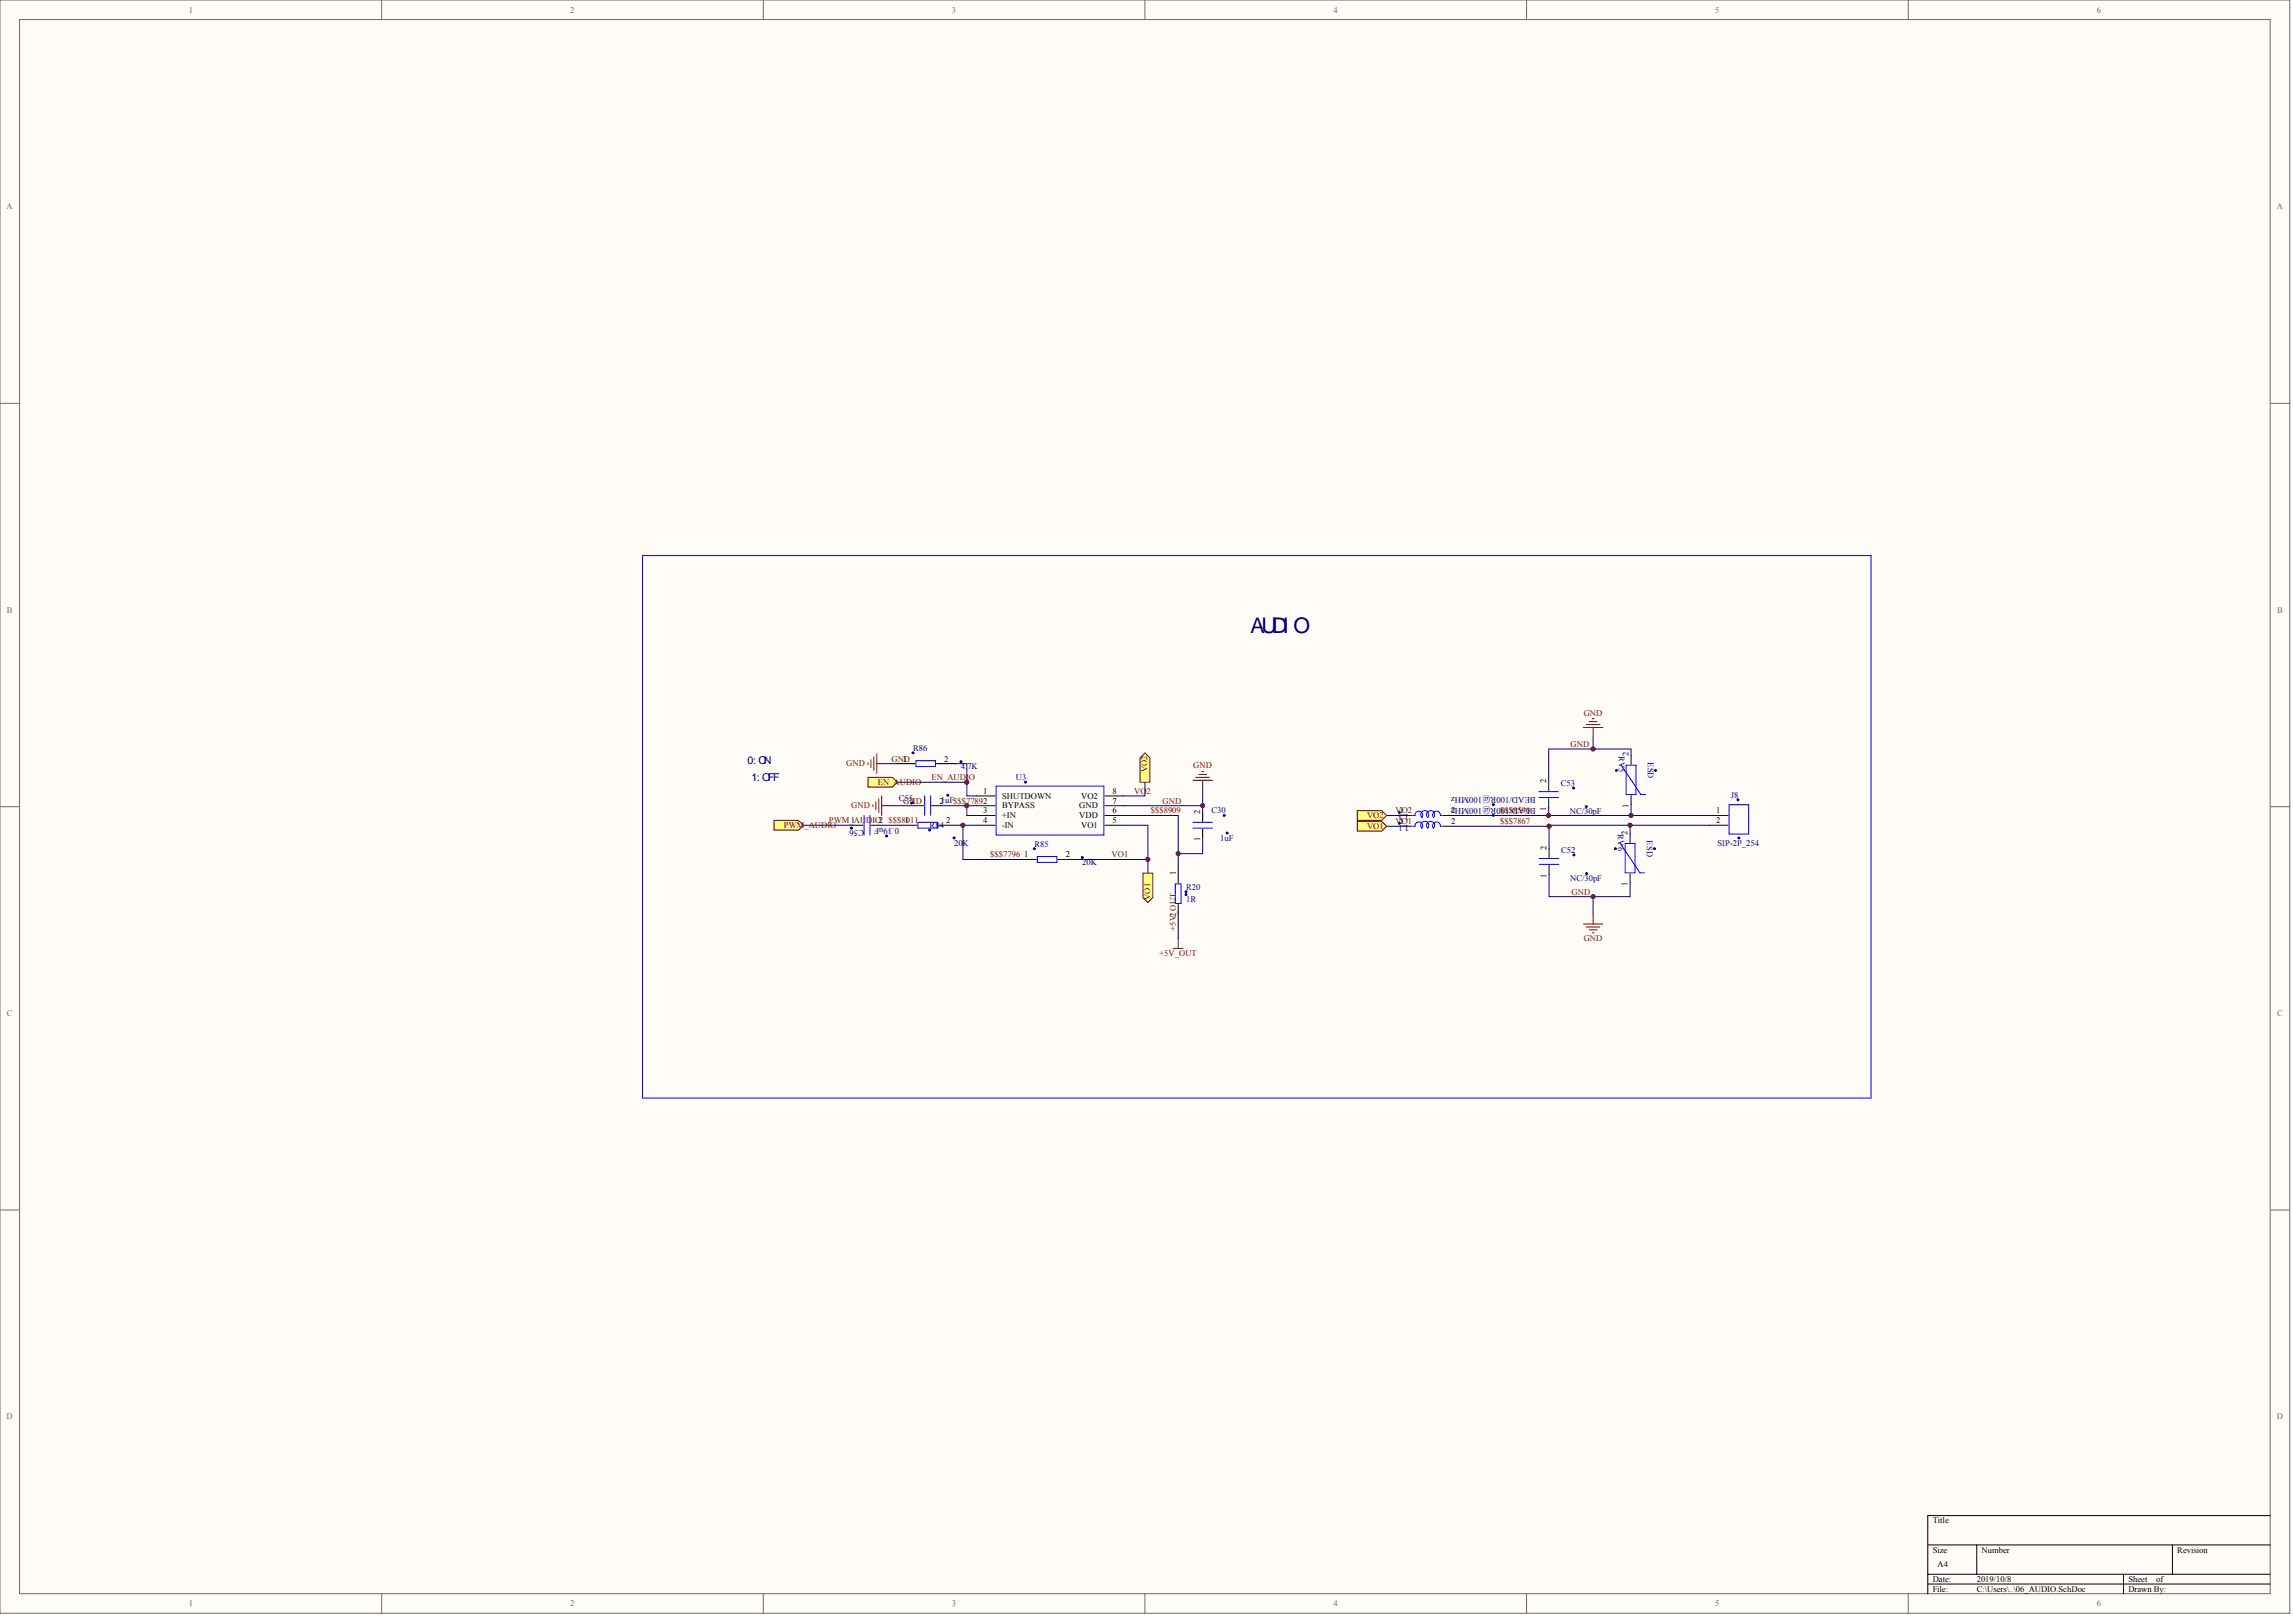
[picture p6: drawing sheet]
<svg xmlns="http://www.w3.org/2000/svg" width="840mm" height="594mm" viewBox="0 0 840 594" stroke-linecap="round" stroke-linejoin="round" font-family="sans-serif">
<defs><g id="words">
<text font-size="7.9" fill="#000080" x="457.9" y="231.6">AUDI O</text>
<g font-size="3.9" fill="#000080">
<text x="273.8" y="279.5">0: ON</text>
<text x="275.2" y="286">1: OFF</text>
</g>
<g font-size="3.2" fill="#000080">
<text x="562.4" y="291.7" transform="rotate(-180 562.4 291.7)">BEAD/100R@100MHz</text>
<text x="515.6" y="298.1" transform="rotate(-180 515.6 298.1)">L3</text>
<text x="562.4" y="295.6" transform="rotate(-180 562.4 295.6)">BEAD/100R@100MHz</text>
<text x="316.4" y="303.9" transform="rotate(-180 316.4 303.9)">C56</text>
<text x="329.2" y="303.1" transform="rotate(-180 329.2 303.1)">0.39uF</text>
<text x="515.6" y="302.1" transform="rotate(-180 515.6 302.1)">L1</text>
</g>
<g font-size="3.1" fill="#696969">
<text x="69.1" y="4.6">1</text>
<text x="208.8" y="4.6">2</text>
<text x="348.6" y="4.6">3</text>
<text x="488.3" y="4.6">4</text>
<text x="628.1" y="4.6">5</text>
<text x="767.8" y="4.6">6</text>
<text x="2.4" y="76.6">A</text>
<text x="833.7" y="76.6">A</text>
<text x="2.5" y="224.2">B</text>
<text x="833.8" y="224.2">B</text>
<text x="2.5" y="371.9">C</text>
<text x="833.8" y="371.9">C</text>
<text x="2.4" y="519.5">D</text>
<text x="833.7" y="519.5">D</text>
<text x="69.1" y="588">1</text>
<text x="208.8" y="588">2</text>
<text x="348.6" y="588">3</text>
<text x="488.3" y="588">4</text>
<text x="628.1" y="588">5</text>
<text x="767.8" y="588">6</text>
</g>
<g font-size="3.1" fill="#800000">
<text x="579.9" y="261.9">GND</text>
<text x="575.1" y="273.4">GND</text>
<text x="309.9" y="280.5">GND</text>
<text x="326.4" y="278.8">GND</text>
<text x="436.9" y="281.3">GND</text>
<text x="321.4" y="287.3">EN_AUDIO</text>
<text x="341.1" y="285.6">EN_AUDI</text>
<text x="354.8" y="285.6">O</text>
<text x="420.1" y="282.8" transform="rotate(-90 420.1 282.8)">VO2</text>
<text x="415.3" y="290.6">VO2</text>
<text x="311.7" y="295.9">GND</text>
<text x="330.7" y="294.1">GND</text>
<text x="421.4" y="297.7">$$$8909</text>
<text x="425.7" y="294.1">GND</text>
<text x="500.6" y="299.5">VO2</text>
<text x="511" y="297.7">VO2</text>
<text x="549.3" y="297.7">$$$8596</text>
<text x="287" y="303.1">PWM_AUDIO</text>
<text x="303.5" y="301.3">PWM_AUDIO2 $$$8011</text>
<text x="500.6" y="303.5">VO1</text>
<text x="511" y="301.7">VO1</text>
<text x="549.3" y="301.7">$$$7867</text>
<text x="362.6" y="313.8">$$$7796</text>
<text x="407" y="313.8">VO1</text>
<text x="421.2" y="329.5" transform="rotate(-90 421.2 329.5)">VO1</text>
<text x="575.5" y="327.4">GND</text>
<text x="430.5" y="340.7" transform="rotate(-90 430.5 340.7)">+5V2_OUT</text>
<text x="579.9" y="344.6">GND</text>
<text x="424.5" y="350">+5V_OUT</text>
</g>
<g font-size="3.1" fill="#000080">
<text x="334.3" y="274.8">R86</text>
<text x="351.9" y="281.6">4.7K</text>
<text x="592.8" y="276.8" transform="rotate(90 592.8 276.8)">RV5</text>
<text x="603.4" y="279" transform="rotate(90 603.4 279)">ESD</text>
<text x="372" y="285.6">U3</text>
<text x="571.5" y="287.7">C53</text>
<text x="329.1" y="293.2">C55</text>
<text x="633.7" y="292">J8</text>
<text x="443.6" y="297.7">C30</text>
<text x="574.8" y="298.1">NC/30pF</text>
<text x="340.4" y="303.1">R84</text>
<text x="592.4" y="305.4" transform="rotate(90 592.4 305.4)">RV6</text>
<text x="349.4" y="309.5">20K</text>
<text x="378.7" y="309.9">R85</text>
<text x="446.8" y="307.7">1uF</text>
<text x="603.1" y="307.6" transform="rotate(90 603.1 307.6)">ESD</text>
<text x="628.9" y="309.5">SIP-2P_254</text>
<text x="396.3" y="316.7">20K</text>
<text x="571.6" y="312.2">C52</text>
<text x="575" y="322.6">NC/30pF</text>
<text x="434.3" y="325.6">R20</text>
<text x="434.3" y="330.3">1R</text>
</g>
<g font-size="3.1">
<text x="330.6" y="278.8">1</text>
<text x="345.8" y="278.8">2</text>
<text x="596.3" y="276.9" transform="rotate(-90 596.3 276.9)">2</text>
<text x="566.2" y="286.5" transform="rotate(-90 566.2 286.5)">2</text>
<text x="360" y="290.6">1</text>
<text x="366.9" y="292.4">SHUTDOWN</text>
<text x="395.9" y="292.4">VO2</text>
<text x="407.4" y="290.6">8</text>
<text x="333.8" y="294.1">1</text>
<text x="344" y="294.1">21uF$$$77892</text>
<text x="360" y="297.7">3</text>
<text x="366.9" y="295.9">BYPASS</text>
<text x="366.9" y="299.5">+IN</text>
<text x="395.2" y="295.9">GND</text>
<text x="395.2" y="299.5">VDD</text>
<text x="407.4" y="294.1">7</text>
<text x="407.4" y="297.7">6</text>
<text x="439.5" y="297.8" transform="rotate(-90 439.5 297.8)">2</text>
<text x="512.6" y="297.7">1</text>
<text x="531.4" y="297.7">2</text>
<text x="566.2" y="296.7" transform="rotate(-90 566.2 296.7)">1</text>
<text x="596.3" y="295.7" transform="rotate(-90 596.3 295.7)">1</text>
<text x="628.3" y="297.7">1</text>
<text x="311.6" y="301.3">1</text>
<text x="331.3" y="301.3">1</text>
<text x="346.5" y="301.3">2</text>
<text x="360" y="301.3">4</text>
<text x="366.9" y="303.1">-IN</text>
<text x="395.9" y="303.1">VO1</text>
<text x="407.4" y="301.3">5</text>
<text x="512.6" y="301.7">1</text>
<text x="531.4" y="301.7">2</text>
<text x="596" y="305.5" transform="rotate(-90 596 305.5)">2</text>
<text x="628.3" y="301.3">2</text>
<text x="439.5" y="308" transform="rotate(-90 439.5 308)">1</text>
<text x="566.3" y="311" transform="rotate(-90 566.3 311)">2</text>
<text x="375" y="313.8">1</text>
<text x="390.2" y="313.8">2</text>
<text x="430.5" y="320.3" transform="rotate(-90 430.5 320.3)">1</text>
<text x="566.3" y="321.2" transform="rotate(-90 566.3 321.2)">1</text>
<text x="596" y="324.3" transform="rotate(-90 596 324.3)">1</text>
<text x="707.7" y="557.6">Title</text>
<text x="707.7" y="568.3">Size</text>
<text x="725.6" y="568.3">Number</text>
<text x="797.3" y="568.3">Revision</text>
<text x="709.5" y="573.7">A4</text>
<text x="707.7" y="579">Date:</text>
<text x="723.8" y="579">2019/10/8</text>
<text x="779.3" y="579">Sheet</text>
<text x="789.5" y="579">of</text>
<text x="707.7" y="582.6">File:</text>
<text x="723.8" y="582.6">C:\Users\..\06_AUDIO.SchDoc</text>
<text x="779.3" y="582.6">Drawn By:</text>
</g>
</g></defs>
<g fill="#fffcf8" stroke="#696969" stroke-width=".37">
<path d="M0 0h838.4v590.5h-838.4z"/>
<path d="M7.2 7.2h824.1v576.2h-824.1z"/>
</g>
<g fill="none" stroke="#696969" stroke-width=".37">
<path d="M139.7 0v7.2M279.5 0v7.2M419.2 0v7.2M559 0v7.2M698.7 0v7.2M0 147.6h7.2M831.3 147.6h7.2M0 295.3h7.2M831.3 295.3h7.2M0 442.9h7.2M831.3 442.9h7.2M139.7 583.4v7.2"/>
<path d="M279.5 583.4v7.2M419.2 583.4v7.2M559 583.4v7.2M698.7 583.4v7.2"/>
</g>
<g fill="none" stroke="#000" stroke-width=".37">
<path d="M328.2 279.5h6.8M342.9 279.5h6.8M597.2 276.5v3.2M335 294.9h3.3M341.1 294.9h3.2M357.6 291.3h6.8M357.6 294.9h6.8M357.6 298.5h6.8M404.5 291.3h6.8M404.5 294.9h6.8M404.5 298.5h6.8M440.4 297.4v3.2"/>
<path d="M514 298.5h3.1M528.5 298.5h3.2M567.1 286.2v3.2M567.1 292.3v3.2M597.2 291.2v3.2M626 298.5h6.8M312.8 302.1h3.2M318.9 302.1h3.2M328.9 302.1h6.8M343.6 302.1h6.8M357.6 302.1h6.8M372.7 314.6h6.8"/>
<path d="M387.3 314.6h6.8M404.5 302.1h6.8M431.4 316.4v6.8M440.4 303.5v3.2M514 302.4h3.1M528.5 302.4h3.2M567.2 310.7v3.2M567.2 316.8v3.2M596.9 305.2v3.2M596.9 319.8v3.3M626 302.1h6.8M431.4 331.1v6.8"/>
<path d="M831.3 554.8h-125.4v28.6M705.9 565.5h125.4M705.9 576.2h125.4M705.9 579.8h125.4M723.8 565.5v10.7M777.6 576.2v7.2M795.5 565.5v10.7"/>
</g>
<g fill="#000080" stroke="#000080" stroke-width=".37">
<circle cx="352.6" cy="302.1" r=".7"/>
<circle cx="354" cy="294.9" r=".7"/>
<circle cx="354" cy="286.3" r=".7"/>
<circle cx="420.3" cy="314.6" r=".7"/>
<circle cx="431.4" cy="312.4" r=".7"/>
<circle cx="440.4" cy="294.9" r=".7"/>
<circle cx="567.1" cy="298.5" r=".7"/>
<circle cx="567.2" cy="302.4" r=".7"/>
<circle cx="583.3" cy="328.2" r=".7"/>
<circle cx="583.3" cy="274.1" r=".7"/>
<circle cx="596.9" cy="302.1" r=".7"/>
<circle cx="597.2" cy="298.5" r=".7"/>
<circle cx="375.5" cy="286.3" r=".34"/>
<circle cx="636.4" cy="292.8" r=".34"/>
<circle cx="636.7" cy="306.7" r=".34"/>
<circle cx="581" cy="319.7" r=".34"/>
<circle cx="576.3" cy="312.9" r=".34"/>
<circle cx="580.8" cy="295.3" r=".34"/>
<circle cx="576.2" cy="288.5" r=".34"/>
<circle cx="349.3" cy="306.7" r=".34"/>
<circle cx="340.4" cy="303.8" r=".34"/>
<circle cx="396.3" cy="313.9" r=".34"/>
<circle cx="378.7" cy="310.6" r=".34"/>
<circle cx="347" cy="291.1" r=".34"/>
<circle cx="333.8" cy="294" r=".34"/>
<circle cx="324.6" cy="306" r=".34"/>
<circle cx="311.7" cy="303.1" r=".34"/>
<circle cx="351.9" cy="278.8" r=".34"/>
<circle cx="334.3" cy="275.6" r=".34"/>
<circle cx="449.3" cy="304.9" r=".34"/>
<circle cx="448.2" cy="298.5" r=".34"/>
<circle cx="434.3" cy="327.5" r=".34"/>
<circle cx="434.3" cy="326.4" r=".34"/>
<circle cx="606.2" cy="282" r=".34"/>
<circle cx="591.9" cy="282" r=".34"/>
<circle cx="605.8" cy="310.6" r=".34"/>
<circle cx="591.5" cy="310.6" r=".34"/>
<circle cx="546.8" cy="294.5" r=".34"/>
<circle cx="512.4" cy="297.4" r=".34"/>
<circle cx="546.8" cy="298.5" r=".34"/>
<circle cx="512.4" cy="301.3" r=".34"/>
</g>
<g fill="none" stroke="#00f" stroke-width=".37">
<path d="M235.3 203.4h449.8v198.5h-449.8zM335.4 278.5h7.2v2.1h-7.2zM316.4 298.5v7.2M318.5 298.5v7.2M338.6 291.3v7.2M340.8 291.3v7.2M364.8 287.8h39.4v17.9h-39.4zM517.4 298.5h.7a1.41 1.41 0 0 1 1.8-1.5 1.41 1.41 0 0 1 .7 2.2M527.4 298.5a1.4 1.4 0 0 0-1.8-1.5 1.4 1.4 0 0 0-.7 2.2 1.49 1.49 0 0 0 0-2.1 1.49 1.49 0 0 0-2.1 0 1.49 1.49 0 0 0 0 2.1 1.49 1.49 0 0 0-.1-2.1 1.49 1.49 0 0 0-2 0 1.49 1.49 0 0 0-.1 2.1M527.4 298.5h.8M563.5 291.9h7.2M563.5 289.8h7.2"/>
<path d="M593.7 280.1l7.1 10.7h1.8M595.5 280.1h3.5v10.7h-3.5zM633.1 294.6h7.2v10.7h-7.2zM336.1 301h7.2v2.2h-7.2zM379.8 313.5h7.2v2.2h-7.2zM436.8 303.2h7.2M436.8 301h7.2M517.4 302.4h.7a1.41 1.41 0 0 1 1.8-1.5 1.41 1.41 0 0 1 .7 2.3M527.4 302.4a1.4 1.4 0 0 0-1.8-1.5 1.4 1.4 0 0 0-.7 2.2 1.49 1.49 0 0 0 0-2 1.49 1.49 0 0 0-2.1 0 1.49 1.49 0 0 0 0 2.1 1.49 1.49 0 0 0-.1-2.1 1.49 1.49 0 0 0-2 0 1.49 1.49 0 0 0-.1 2.1M527.4 302.4h.8M563.6 316.4h7.2M563.6 314.2h7.2"/>
<path d="M593.3 308.7l7.2 10.8h1.8M595.1 308.7h3.6v10.8h-3.6zM430.3 323.6h2.2v7.1h-2.2z"/>
</g>
<g fill="none" stroke="#000080" stroke-width=".37">
<path d="M324.6 279.5h3.6M349.7 279.5h4.3v6.8M583.3 274.2h13.9v2.3M583.3 274.2h-16.2v12M583.3 269.9v4.3M326.4 294.9h8.6M328.6 286.3h25.4M344.3 294.9h13.3M354 294.9v3.6h3.6M354 286.3v5h3.6M411.3 298.5h20.1v14M411.3 294.9h29.1"/>
<path d="M419.2 286.3v5h-7.9M440.4 289.2v8.2M507.7 298.5h6.3M531.7 298.5h94.3M567.1 295.5v3M597.2 294.4v4.1M294.2 302.1h18.6M322.1 302.1h6.8M350.4 302.1h7.2M352.6 302.1v12.5h20.1M394.1 314.6h26.2M411.3 302.1h9v12.5"/>
<path d="M420.3 314.6v5M431.4 312.5v3.9M440.4 306.7v5.8h-9M507.7 302.4h6.3M531.7 302.4h35.5M567.2 320v8.2h16.1M567.2 302.4v8.3M596.9 302.1h-29.7v.3M596.9 302.1h29.1M596.9 302.1v3.1M431.4 337.9v5.7M583.3 328.2v6.4"/>
<path d="M596.9 323.1v5.1h-13.6"/>
</g>
<g fill="#800000" stroke="#800000" stroke-width=".37">
<circle cx="352.6" cy="302.1" r=".7"/>
<circle cx="354" cy="294.9" r=".7"/>
<circle cx="354" cy="286.3" r=".7"/>
<circle cx="440.4" cy="294.9" r=".7"/>
<circle cx="431.4" cy="312.4" r=".7"/>
<circle cx="420.3" cy="314.6" r=".7"/>
<circle cx="567.1" cy="298.5" r=".7"/>
<circle cx="567.2" cy="302.4" r=".7"/>
<circle cx="583.3" cy="274.1" r=".7"/>
<circle cx="597.2" cy="298.5" r=".7"/>
<circle cx="596.9" cy="302.1" r=".7"/>
<circle cx="583.3" cy="328.2" r=".7"/>
</g>
<path d="M319.6 294.6v.7M320.7 293.5v2.9M321.8 292.4v5M322.8 291.3v7.2M322.8 294.9h3.6M579.8 338.2h7.1M580.8 339.3h5.1M583.3 334.6v3.6M581.9 340.4h2.9M583 341.4h.7" fill="none" stroke="#800000" stroke-width=".37"/>
<g fill="#ffff80" stroke="#800000" stroke-width=".37">
<path d="M283.4 300.3h9l1.8 1.8-1.8 1.8h-9z" fill-rule="evenodd"/>
<path d="M317.8 284.5h9l1.8 1.8-1.8 1.8h-9z" fill-rule="evenodd"/>
</g>
<path d="M317.8 279.2v.7M318.9 278.1v2.9M320 277v5M321.1 276v7.1M321.1 279.5h3.5M436.8 285.6h7.2M437.9 284.5h5M438.9 283.5h2.9M440 282.4h.7M440.4 285.6v3.6M429.6 347.2h3.6M431.4 343.6v3.6" fill="none" stroke="#800000" stroke-width=".37"/>
<g fill="#ffff80" stroke="#800000" stroke-width=".37">
<path d="M417.4 277.4l1.8-1.8 1.8 1.8v8.9h-3.6z" fill-rule="evenodd"/>
<path d="M418.5 319.6h3.6v9l-1.8 1.8-1.8-1.8z" fill-rule="evenodd"/>
</g>
<path d="M579.8 266.3h7.1M580.8 265.2h5.1M581.9 264.1h2.9M583 263.1h.7M583.3 266.3v3.6" fill="none" stroke="#800000" stroke-width=".37"/>
<g fill="#ffff80" stroke="#800000" stroke-width=".37">
<path d="M497 296.7h8.9l1.8 1.8-1.8 1.8h-8.9z" fill-rule="evenodd"/>
<path d="M497 300.6h8.9l1.8 1.8-1.8 1.8h-8.9z" fill-rule="evenodd"/>
</g>
<use href="#words"/>
</svg>
